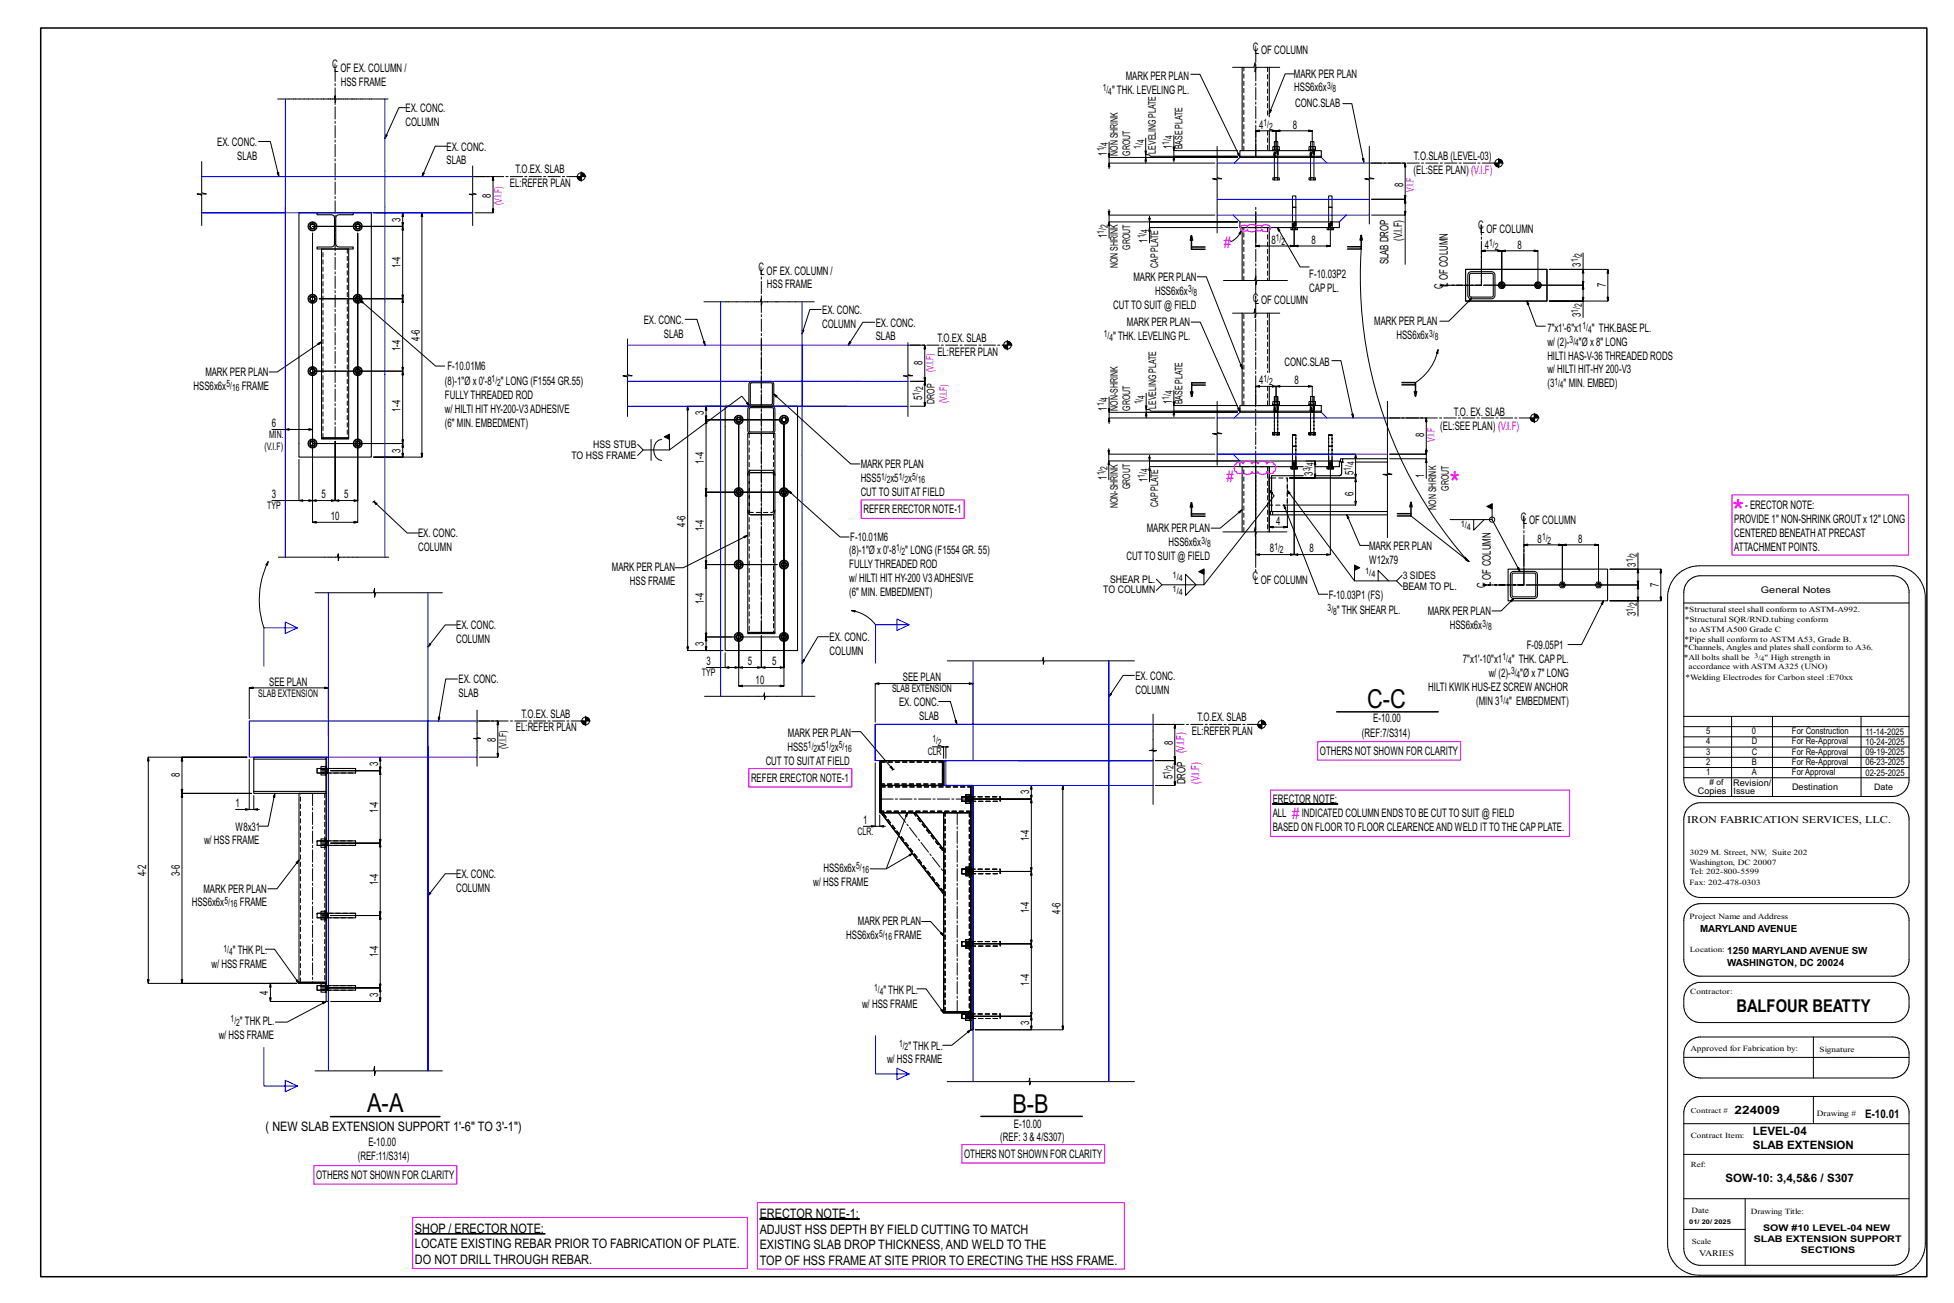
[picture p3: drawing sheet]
<svg xmlns="http://www.w3.org/2000/svg" width="914mm" height="610mm" viewBox="0 0 914 610" stroke-linecap="round" stroke-linejoin="round" font-family="sans-serif">
<defs><g id="words">
<g font-size="14.7" fill="#f0f">
<text x="678" y="231">*</text>
<text x="811" y="244">*</text>
</g>
<g font-size="12.2">
<text x="640" y="331">C-C</text>
<text x="172" y="520">A-A</text>
<text x="474" y="521">B-B</text>
</g>
<text font-size="8.3" x="813" y="473">BALFOUR BEATTY</text>
<g font-size="7.3" fill="#f0f">
<text x="573" y="116">#</text>
<text x="574" y="225">#</text>
<text x="605" y="383">#</text>
</g>
<g font-size="6.1">
<text x="124" y="529">( NEW SLAB EXTENSION SUPPORT 1'-6&quot; TO 3'-1&quot;)</text>
<text x="356" y="570">ERECTOR NOTE-1:</text>
<text x="194" y="577">SHOP / ERECTOR NOTE:</text>
<text x="356" y="577">ADJUST HSS DEPTH BY FIELD CUTTING TO MATCH</text>
<text x="194" y="584">LOCATE EXISTING REBAR PRIOR TO FABRICATION OF PLATE.</text>
<text x="356" y="584">EXISTING SLAB DROP THICKNESS, AND WELD TO THE</text>
<text x="194" y="591">DO NOT DRILL THROUGH REBAR.</text>
<text x="356" y="592">TOP OF HSS FRAME AT SITE PRIOR TO ERECTING THE HSS FRAME.</text>
</g>
<g font-size="5.5">
<text x="586" y="24">CL</text>
<text x="590" y="25">OF COLUMN</text>
<text x="155" y="32">C</text>
<text x="156" y="34">L</text>
<text x="159" y="34">OF EX. COLUMN /</text>
<text x="159" y="40">HSS FRAME</text>
<text x="527" y="37">MARK PER PLAN</text>
<text x="606" y="37">MARK PER PLAN</text>
<text x="520" y="44">&quot; THK. LEVELING PL.</text>
<text x="606" y="43">HSS6x6x</text>
<text x="190" y="52">EX. CONC.</text>
<text x="606" y="50">CONC.SLAB</text>
<text x="190" y="59">COLUMN</text>
<text x="589" y="60">4</text>
<text x="605" y="60">8</text>
<text x="102" y="68">EX. CONC.</text>
<text x="209" y="70">EX. CONC.</text>
<text x="548" y="70" transform="rotate(-90 548 70)">1</text>
<text x="111" y="75">SLAB</text>
<text x="209" y="77">SLAB</text>
<text x="518" y="73" transform="rotate(-90 518 73)">1</text>
<text x="662" y="75">T.O.SLAB (LEVEL-03)</text>
<text x="241" y="81">T.O.EX. SLAB</text>
<text x="661" y="82">(EL:SEE PLAN) (V.I.F)</text>
<text x="239" y="87">EL:REFER PLAN</text>
<text x="657" y="87" transform="rotate(-90 657 87)">8</text>
<text x="230" y="92" transform="rotate(-90 230 92)">8</text>
<text x="187" y="104" transform="rotate(-90 187 104)">3</text>
<text x="692" y="107">C</text>
<text x="518" y="111" transform="rotate(-90 518 111)">1</text>
<text x="537" y="114" transform="rotate(-90 537 114)">1</text>
<text x="656" y="113" transform="rotate(-90 656 113)">(V.I.F)</text>
<text x="693" y="109">L</text>
<text x="696" y="109">OF COLUMN</text>
<text x="595" y="114">8</text>
<text x="614" y="114">8</text>
<text x="695" y="116">4</text>
<text x="710" y="116">8</text>
<text x="187" y="126" transform="rotate(-90 187 126)">1-4</text>
<text x="650" y="124" transform="rotate(-90 650 124)">SLAB DROP</text>
<text x="740" y="125" transform="rotate(-90 740 125)">3</text>
<text x="355" y="127">C</text>
<text x="356" y="128">L</text>
<text x="359" y="128">OF EX. COLUMN /</text>
<text x="530" y="132">MARK PER PLAN</text>
<text x="613" y="130">F-10.03P2</text>
<text x="677" y="131" transform="rotate(-90 677 131)">OF COLUMN</text>
<text x="359" y="135">HSS FRAME</text>
<text x="613" y="137">CAPPL.</text>
<text x="675" y="135" transform="rotate(-90 675 135)">C</text>
<text x="677" y="134" transform="rotate(-90 677 134)">L</text>
<text x="751" y="134" transform="rotate(-90 751 134)">7</text>
<text x="541" y="138">HSS6x6x</text>
<text x="586" y="141">CL</text>
<text x="590" y="142">OF COLUMN</text>
<text x="385" y="147">EX. CONC.</text>
<text x="521" y="145">CUTTO SUIT @ FIELD</text>
<text x="740" y="149" transform="rotate(-90 740 149)">3</text>
<text x="301" y="151">EX. CONC.</text>
<text x="385" y="153">COLUMN</text>
<text x="410" y="153">EX. CONC.</text>
<text x="527" y="153">MARK PER PLAN</text>
<text x="643" y="152">MARK PER PLAN</text>
<text x="724" y="155">7&quot;x1'-6&quot;x1</text>
<text x="745" y="155">&quot; THK.BASE PL.</text>
<text x="196" y="159" transform="rotate(-90 196 159)">4-6</text>
<text x="311" y="158">SLAB</text>
<text x="410" y="159">SLAB</text>
<text x="439" y="160">T.O.EX. SLAB</text>
<text x="521" y="159">&quot; THK. LEVELING PL.</text>
<text x="653" y="159">HSS6x6x</text>
<text x="724" y="162">w/ (2)-</text>
<text x="739" y="162">&quot;Ø x 8&quot; LONG</text>
<text x="187" y="164" transform="rotate(-90 187 164)">1-4</text>
<text x="439" y="167">EL:REFER PLAN</text>
<text x="209" y="173">F-10.01M6</text>
<text x="432" y="171" transform="rotate(-90 432 171)">8</text>
<text x="601" y="171">CONC.SLAB</text>
<text x="724" y="168">HILTI HAS-V-36 THREADED RODS</text>
<text x="96" y="176">MARK PER PLAN</text>
<text x="589" y="180">4</text>
<text x="606" y="180">8</text>
<text x="724" y="175">w/ HILTI HIT-HY200-V3</text>
<text x="91" y="182">HSS6x6x</text>
<text x="113" y="182">FRAME</text>
<text x="208" y="180">(8)-1&quot;Ø x 0'-8</text>
<text x="234" y="180">&quot; LONG (F1554 GR.55)</text>
<text x="724" y="181">(3</text>
<text x="732" y="181">&quot; MIN. EMBED)</text>
<text x="208" y="187">FULLYTHREADED ROD</text>
<text x="432" y="187" transform="rotate(-90 432 187)">5</text>
<text x="548" y="189" transform="rotate(-90 548 189)">1</text>
<text x="187" y="193" transform="rotate(-90 187 193)">1-4</text>
<text x="208" y="193">w/ HILTI HIT HY-200-V3ADHESIVE</text>
<text x="329" y="194" transform="rotate(-90 329 194)">3</text>
<text x="518" y="192" transform="rotate(-90 518 192)">1</text>
<text x="680" y="194">T.O. EX. SLAB</text>
<text x="127" y="200">6</text>
<text x="208" y="200">(6&quot; MIN. EMBEDMENT)</text>
<text x="674" y="201">(EL:SEE PLAN) (V.I.F)</text>
<text x="666" y="204" transform="rotate(-90 666 204)">8</text>
<text x="187" y="212" transform="rotate(-90 187 212)">3</text>
<text x="329" y="217" transform="rotate(-90 329 217)">1-4</text>
<text x="403" y="219">MARK PER PLAN</text>
<text x="403" y="226">HSS5</text>
<text x="417" y="226">x5</text>
<text x="425" y="226">x</text>
<text x="518" y="224" transform="rotate(-90 518 224)">1</text>
<text x="537" y="225" transform="rotate(-90 537 225)">1</text>
<text x="614" y="223" transform="rotate(-90 614 223)">3</text>
<text x="633" y="222" transform="rotate(-90 633 222)">5</text>
<text x="666" y="224" transform="rotate(-90 666 224)">1</text>
<text x="127" y="233">3</text>
<text x="151" y="233">5</text>
<text x="161" y="233">5</text>
<text x="403" y="232">CUTTO SUITAT FIELD</text>
<text x="633" y="232" transform="rotate(-90 633 232)">6</text>
<text x="404" y="240">REFER ERECTOR NOTE-1</text>
<text x="817" y="238">- ERECTOR NOTE:</text>
<text x="155" y="243">10</text>
<text x="597" y="246">4</text>
<text x="712" y="244">C</text>
<text x="713" y="245">L</text>
<text x="716" y="245">OF COLUMN</text>
<text x="812" y="245">PROVIDE 1&quot; NON-SHRINK GROUT x 12&quot; LONG</text>
<text x="196" y="251">EX. CONC.</text>
<text x="321" y="246" transform="rotate(-90 321 246)">4-6</text>
<text x="329" y="249" transform="rotate(-90 329 249)">1-4</text>
<text x="537" y="249">MARK PER PLAN</text>
<text x="812" y="251">CENTERED BENEATHAT PRECAST</text>
<text x="196" y="258">COLUMN</text>
<text x="398" y="253">F-10.01M6</text>
<text x="547" y="256">HSS6x6x</text>
<text x="641" y="257">MARK PER PLAN</text>
<text x="720" y="254">8</text>
<text x="739" y="254">8</text>
<text x="812" y="258">ATTACHMENT POINTS.</text>
<text x="397" y="259">(8)-1&quot;Ø x 0'-8</text>
<text x="424" y="259">&quot; LONG (F1554 GR. 55)</text>
<text x="527" y="262">CUTTO SUIT @ FIELD</text>
<text x="594" y="258">8</text>
<text x="613" y="258">8</text>
<text x="641" y="264">W12x79</text>
<text x="286" y="267">MARK PER PLAN</text>
<text x="397" y="266">FULLYTHREADED ROD</text>
<text x="766" y="265" transform="rotate(-90 766 265)">3</text>
<text x="295" y="274">HSS FRAME</text>
<text x="397" y="272">w/ HILTI HIT HY-200 V3ADHESIVE</text>
<text x="586" y="272">C</text>
<text x="587" y="273">LOF COLUMN</text>
<text x="695" y="275" transform="rotate(-90 695 275)">C</text>
<text x="698" y="274" transform="rotate(-90 698 274)">L</text>
<text x="698" y="271" transform="rotate(-90 698 271)">OF COLUMN</text>
<text x="776" y="275" transform="rotate(-90 776 275)">7</text>
<text x="397" y="279">(6&quot; MIN. EMBEDMENT)</text>
<text x="622" y="280">F-10.03P1 (FS)</text>
<text x="329" y="283" transform="rotate(-90 329 283)">1-4</text>
<text x="626" y="287">&quot; THK SHEAR PL.</text>
<text x="668" y="288">MARK PER PLAN</text>
<text x="766" y="288" transform="rotate(-90 766 288)">3</text>
<text x="213" y="294">EX. CONC.</text>
<text x="388" y="300">EX. CONC.</text>
<text x="678" y="294">HSS6x6x</text>
<text x="213" y="301">COLUMN</text>
<text x="329" y="302" transform="rotate(-90 329 302)">3</text>
<text x="714" y="304">F-09.05P1</text>
<text x="331" y="311">3</text>
<text x="350" y="311">5</text>
<text x="361" y="311">5</text>
<text x="388" y="306">COLUMN</text>
<text x="685" y="310">7&quot;x1'-10&quot;x1</text>
<text x="707" y="310">&quot; THK. CAPPL.</text>
<text x="697" y="317">w/ (2)-</text>
<text x="711" y="317">&quot;Ø x 7&quot; LONG</text>
<text x="126" y="321">SEE PLAN</text>
<text x="215" y="320">EX. CONC.</text>
<text x="354" y="320">10</text>
<text x="423" y="319">SEE PLAN</text>
<text x="531" y="318">EX. CONC.</text>
<text x="668" y="323">HILTI KWIK HUS-EZ SCREW ANCHOR</text>
<text x="215" y="326">SLAB</text>
<text x="531" y="325">COLUMN</text>
<text x="691" y="330">(MIN 3</text>
<text x="706" y="330">&quot; EMBEDMENT)</text>
<text x="244" y="336">T.O.EX. SLAB</text>
<text x="421" y="330">EX. CONC.</text>
<text x="430" y="337">SLAB</text>
<text x="560" y="337">T.O.EX. SLAB</text>
<text x="643" y="338">E-10.00</text>
<text x="232" y="347" transform="rotate(-90 232 347)">8</text>
<text x="241" y="342">EL:REFER PLAN</text>
<text x="369" y="345">MARK PER PLAN</text>
<text x="558" y="344">EL:REFER PLAN</text>
<text x="637" y="345">(REF:7/S314)</text>
<text x="368" y="351">HSS5</text>
<text x="382" y="351">x5</text>
<text x="391" y="351">x</text>
<text x="549" y="348" transform="rotate(-90 549 348)">8</text>
<text x="618" y="353">OTHERS NOT SHOWN FOR CLARITY</text>
<text x="177" y="358" transform="rotate(-90 177 358)">3</text>
<text x="358" y="358">CUTTO SUITAT FIELD</text>
<text x="84" y="364" transform="rotate(-90 84 364)">8</text>
<text x="351" y="366">REFER ERECTOR NOTE-1</text>
<text x="549" y="365" transform="rotate(-90 549 365)">5</text>
<text x="482" y="372" transform="rotate(-90 482 372)">3</text>
<text x="555" y="367" transform="rotate(-90 555 367)">DROP (V.I.F)</text>
<text x="110" y="378">1</text>
<text x="596" y="376">ERECTOR NOTE:</text>
<text x="177" y="380" transform="rotate(-90 177 380)">1-4</text>
<text x="596" y="382">ALL</text>
<text x="609" y="382">INDICATED COLUMN ENDSTO BE CUTTO SUIT @ FIELD</text>
<text x="110" y="389">W8x31</text>
<text x="404" y="386">1</text>
<text x="596" y="389">BASED ON FLOOR TO FLOOR CLEARENCEAND WELD ITTO THE CAPPLATE.</text>
<text x="95" y="395">w/ HSS FRAME</text>
<text x="482" y="393" transform="rotate(-90 482 393)">1-4</text>
<text x="385" y="408">HSS6x6x</text>
<text x="68" y="410" transform="rotate(-90 68 410)">4-2</text>
<text x="84" y="410" transform="rotate(-90 84 410)">3-6</text>
<text x="213" y="411">EX. CONC.</text>
<text x="95" y="418">MARK PER PLAN</text>
<text x="177" y="414" transform="rotate(-90 177 414)">1-4</text>
<text x="213" y="417">COLUMN</text>
<text x="381" y="414">w/ HSS FRAME</text>
<text x="90" y="424">HSS6x6x</text>
<text x="112" y="424">FRAME</text>
<text x="482" y="427" transform="rotate(-90 482 427)">1-4</text>
<text x="496" y="428" transform="rotate(-90 496 428)">4-6</text>
<text x="401" y="433">MARK PER PLAN</text>
<text x="396" y="439">HSS6x6x</text>
<text x="419" y="439">FRAME</text>
<text x="109" y="446">&quot; THK PL.</text>
<text x="177" y="448" transform="rotate(-90 177 448)">1-4</text>
<text x="99" y="453">w/ HSS FRAME</text>
<text x="482" y="461" transform="rotate(-90 482 461)">1-4</text>
<text x="126" y="465" transform="rotate(-90 126 465)">4</text>
<text x="177" y="466" transform="rotate(-90 177 466)">3</text>
<text x="413" y="465">&quot; THK PL.</text>
<text x="403" y="471">w/ HSS FRAME</text>
<text x="112" y="480">&quot; THK PL.</text>
<text x="482" y="480" transform="rotate(-90 482 480)">3</text>
<text x="102" y="486">w/ HSS FRAME</text>
<text x="425" y="491">&quot; THK PL.</text>
<text x="415" y="498">w/ HSS FRAME</text>
<text x="474" y="528">E-10.00</text>
<text x="873" y="523">E-10.01</text>
<text x="468" y="534">(REF: 3 &amp; 4/S307)</text>
<text x="172" y="536">E-10.00</text>
<text x="167" y="543">(REF:11/S314)</text>
<text x="451" y="542">OTHERS NOT SHOWN FOR CLARITY</text>
<text x="148" y="551">OTHERS NOT SHOWN FOR CLARITY</text>
</g>
<text font-size="5.5" fill="#f0f" x="561" y="367" transform="rotate(-90 561 367)">(V.I.F)</text>
<g font-size="5.4">
<text x="812" y="521">224009</text>
<text x="820" y="531">LEVEL-04</text>
<text x="820" y="537">SLAB EXTENSION</text>
<text x="807" y="553">SOW-10: 3,4,5&amp;6 / S307</text>
</g>
<g font-size="4.9">
<text x="541" y="72" transform="rotate(-90 541 72)">LEVELING PLATE</text>
<text x="553" y="70" transform="rotate(-90 553 70)">BASE PLATE</text>
<text x="523" y="73" transform="rotate(-90 523 73)">NON SHRINK</text>
<text x="529" y="73" transform="rotate(-90 529 73)">GROUT</text>
<text x="529" y="117" transform="rotate(-90 529 117)">GROUT</text>
<text x="523" y="126" transform="rotate(-90 523 126)">NON SHRINK</text>
<text x="542" y="125" transform="rotate(-90 542 125)">CAPPLATE</text>
<text x="437" y="189" transform="rotate(-90 437 189)">DROP</text>
<text x="541" y="191" transform="rotate(-90 541 191)">LEVELING PLATE</text>
<text x="553" y="189" transform="rotate(-90 553 189)">BASE PLATE</text>
<text x="523" y="192" transform="rotate(-90 523 192)">NON-SHRINK</text>
<text x="529" y="192" transform="rotate(-90 529 192)">GROUT</text>
<text x="126" y="205">MIN.</text>
<text x="278" y="210">HSS STUB</text>
<text x="124" y="211">(V.I.F)</text>
<text x="267" y="215">TO HSS FRAME</text>
<text x="529" y="229" transform="rotate(-90 529 229)">GROUT</text>
<text x="678" y="230" transform="rotate(-90 678 230)">GROUT</text>
<text x="125" y="238">TYP</text>
<text x="523" y="238" transform="rotate(-90 523 238)">NON-SHRINK</text>
<text x="542" y="237" transform="rotate(-90 542 237)">CAPPLATE</text>
<text x="672" y="238" transform="rotate(-90 672 238)">NON SHRINK</text>
<text x="519" y="273">SHEAR PL.</text>
<text x="656" y="271">3 SIDES</text>
<text x="656" y="276">BEAM TO PL.</text>
<text x="516" y="278">TO COLUMN</text>
<text x="328" y="316">TYP</text>
<text x="417" y="324">SLAB EXTENSION</text>
<text x="121" y="326">SLAB EXTENSION</text>
<text x="237" y="350" transform="rotate(-90 237 350)">(V.I.F)</text>
<text x="434" y="353">CLR</text>
<text x="790" y="385">IRON FABRICATION SERVICES, LLC.</text>
<text x="401" y="391">CLR.</text>
</g>
<g font-size="4.9" fill="#f0f">
<text x="662" y="90" transform="rotate(-90 662 90)">V.I.F</text>
<text x="235" y="96" transform="rotate(-90 235 96)">(V.I.F)</text>
<text x="437" y="174" transform="rotate(-90 437 174)">(V.I.F)</text>
<text x="443" y="189" transform="rotate(-90 443 189)">(V.I.F)</text>
<text x="671" y="207" transform="rotate(-90 671 207)">V.I.F</text>
</g>
<g font-size="4.7">
<text x="621" y="41">3/</text>
<text x="516" y="43">1/</text>
<text x="519" y="44">4</text>
<text x="624" y="43">8</text>
<text x="591" y="59">1/</text>
<text x="549" y="65" transform="rotate(-90 549 65)">4</text>
<text x="594" y="61">2</text>
<text x="517" y="71" transform="rotate(-90 517 71)">1/</text>
<text x="518" y="68" transform="rotate(-90 518 68)">4</text>
<text x="534" y="70" transform="rotate(-90 534 70)">1/</text>
<text x="536" y="67" transform="rotate(-90 536 67)">4</text>
<text x="547" y="68" transform="rotate(-90 547 68)">1/</text>
<text x="518" y="107" transform="rotate(-90 518 107)">2</text>
<text x="517" y="109" transform="rotate(-90 517 109)">1/</text>
<text x="536" y="112" transform="rotate(-90 536 112)">1/</text>
<text x="537" y="109" transform="rotate(-90 537 109)">4</text>
<text x="597" y="113">1/</text>
<text x="600" y="115">2</text>
<text x="697" y="115">1/</text>
<text x="699" y="117">2</text>
<text x="739" y="123" transform="rotate(-90 739 123)">1/</text>
<text x="740" y="120" transform="rotate(-90 740 120)">2</text>
<text x="556" y="137">3/</text>
<text x="559" y="138">8</text>
<text x="740" y="144" transform="rotate(-90 740 144)">2</text>
<text x="739" y="146" transform="rotate(-90 739 146)">1/</text>
<text x="741" y="154">1/</text>
<text x="743" y="156">4</text>
<text x="517" y="158">1/</text>
<text x="519" y="160">4</text>
<text x="669" y="158">3/</text>
<text x="671" y="159">8</text>
<text x="735" y="160">3/</text>
<text x="737" y="162">4</text>
<text x="230" y="179">1/</text>
<text x="591" y="179">1/</text>
<text x="727" y="180">1/</text>
<text x="106" y="181">5/</text>
<text x="109" y="183">16</text>
<text x="233" y="181">2</text>
<text x="430" y="185" transform="rotate(-90 430 185)">1/</text>
<text x="432" y="183" transform="rotate(-90 432 183)">2</text>
<text x="549" y="184" transform="rotate(-90 549 184)">4</text>
<text x="594" y="180">2</text>
<text x="730" y="182">4</text>
<text x="517" y="190" transform="rotate(-90 517 190)">1/</text>
<text x="518" y="187" transform="rotate(-90 518 187)">4</text>
<text x="534" y="189" transform="rotate(-90 534 189)">1/</text>
<text x="536" y="187" transform="rotate(-90 536 187)">4</text>
<text x="547" y="187" transform="rotate(-90 547 187)">1/</text>
<text x="518" y="220" transform="rotate(-90 518 220)">2</text>
<text x="537" y="221" transform="rotate(-90 537 221)">4</text>
<text x="613" y="221" transform="rotate(-90 613 221)">3/</text>
<text x="615" y="218" transform="rotate(-90 615 218)">4</text>
<text x="632" y="220" transform="rotate(-90 632 220)">1/</text>
<text x="634" y="218" transform="rotate(-90 634 218)">4</text>
<text x="412" y="224">1/</text>
<text x="415" y="226">2</text>
<text x="421" y="224">1/</text>
<text x="423" y="226">2</text>
<text x="427" y="224">5/</text>
<text x="429" y="226">16</text>
<text x="517" y="222" transform="rotate(-90 517 222)">1/</text>
<text x="536" y="223" transform="rotate(-90 536 223)">1/</text>
<text x="419" y="258">1/</text>
<text x="562" y="254">3/</text>
<text x="565" y="256">8</text>
<text x="596" y="257">1/</text>
<text x="722" y="253">1/</text>
<text x="724" y="254">2</text>
<text x="422" y="260">2</text>
<text x="599" y="259">2</text>
<text x="764" y="263" transform="rotate(-90 764 263)">1/</text>
<text x="766" y="260" transform="rotate(-90 766 260)">2</text>
<text x="621" y="286">3/</text>
<text x="624" y="288">8</text>
<text x="764" y="286" transform="rotate(-90 764 286)">1/</text>
<text x="766" y="284" transform="rotate(-90 766 284)">2</text>
<text x="694" y="293">3/</text>
<text x="696" y="295">8</text>
<text x="703" y="309">1/</text>
<text x="706" y="310">4</text>
<text x="707" y="315">3/</text>
<text x="710" y="317">4</text>
<text x="702" y="328">1/</text>
<text x="704" y="330">4</text>
<text x="436" y="347">1/</text>
<text x="378" y="350">1/</text>
<text x="381" y="352">2</text>
<text x="386" y="350">1/</text>
<text x="389" y="352">2</text>
<text x="393" y="350">5/</text>
<text x="395" y="352">16</text>
<text x="439" y="349">2</text>
<text x="549" y="360" transform="rotate(-90 549 360)">2</text>
<text x="547" y="363" transform="rotate(-90 547 363)">1/</text>
<text x="401" y="407">5/</text>
<text x="403" y="408">16</text>
<text x="105" y="423">5/</text>
<text x="108" y="425">16</text>
<text x="411" y="438">5/</text>
<text x="414" y="440">16</text>
<text x="105" y="445">1/</text>
<text x="107" y="447">4</text>
<text x="409" y="464">1/</text>
<text x="412" y="465">4</text>
<text x="108" y="478">1/</text>
<text x="111" y="480">2</text>
<text x="421" y="490">1/</text>
<text x="423" y="491">2</text>
</g>
<g font-size="4.6">
<text x="796" y="436">MARYLAND AVENUE</text>
<text x="808" y="446">1250 MARYLAND AVENUE SW</text>
<text x="808" y="452">WASHINGTON, DC 20024</text>
</g>
<g font-size="4.3">
<text x="824" y="278">General Notes</text>
<text x="798" y="343">5</text>
<text x="820" y="344">0</text>
<text x="839" y="343">For Construction</text>
<text x="873" y="344">11-14-2025</text>
<text x="798" y="353">3</text>
<text x="798" y="348">4</text>
<text x="820" y="353">C</text>
<text x="820" y="348">D</text>
<text x="839" y="353">For Re-Approval</text>
<text x="839" y="348">For Re-Approval</text>
<text x="873" y="353">09-19-2025</text>
<text x="873" y="349">10-24-2025</text>
<text x="798" y="358">2</text>
<text x="820" y="358">B</text>
<text x="839" y="358">For Re-Approval</text>
<text x="873" y="358">06-23-2025</text>
<text x="798" y="363">1</text>
<text x="820" y="363">A</text>
<text x="839" y="363">For Approval</text>
<text x="873" y="363">02-25-2025</text>
<text x="795" y="372">Copies</text>
<text x="811" y="368">Revision/</text>
<text x="839" y="370">Destination</text>
<text x="825" y="576">SOW #10 LEVEL-04 NEW</text>
<text x="821" y="581">SLAB EXTENSION SUPPORT</text>
<text x="843" y="586">SECTIONS</text>
</g>
<g font-size="4.2">
<text x="684" y="247">1/</text>
<text x="686" y="248">4</text>
<text x="639" y="269">1/</text>
<text x="549" y="271">1/</text>
<text x="552" y="272">4</text>
<text x="642" y="270">4</text>
<text x="549" y="277">1/</text>
<text x="552" y="278">4</text>
<text x="811" y="371">Issue</text>
<text x="877" y="370">Date</text>
</g>
<text font-size="4" x="795" y="588">VARIES</text>
<text font-size="3.9" x="800" y="367"># of</text>
<g font-size="3.7">
<text x="788" y="286">*Structural steel shall conform to ASTM-A992.</text>
<text x="788" y="291">*Structural SQR/RND.tubing conform</text>
<text x="791" y="296">to ASTM A500 Grade C</text>
<text x="788" y="304">*Channels, Angles and plates shall conform to A36.</text>
<text x="788" y="300">*Pipe shall conform to ASTM A53, Grade B.</text>
<text x="788" y="309">*All bolts shall be</text>
<text x="826" y="309">&quot; High strength in</text>
<text x="790" y="313">accordance with ASTM A325 (UNO)</text>
<text x="789" y="318">*Welding Electrodes for Carbon steel :E70xx</text>
<text x="791" y="400">3029 M. Street, NW, Suite 202</text>
<text x="791" y="405">Washington, DC 20007</text>
<text x="791" y="409">Tel: 202-800-5599</text>
<text x="791" y="414">Fax: 202-478-0303</text>
<text x="791" y="430">Project Name and Address</text>
<text x="791" y="446">Location:</text>
<text x="791" y="465">Contractor:</text>
<text x="791" y="492">Approved for Fabrication by:</text>
<text x="852" y="492">Signature</text>
<text x="850" y="522">Drawing #</text>
<text x="791" y="532">Contract Item:</text>
<text x="791" y="567">Date</text>
<text x="819" y="568">Drawing Title:</text>
<text x="792" y="582">Scale</text>
</g>
<text font-size="3.6" x="791" y="546">Ref:</text>
<text font-size="3.5" x="791" y="521">Contract #</text>
<g font-size="3.2">
<text x="821" y="308">3/</text>
<text x="824" y="309">4</text>
</g>
<text font-size="3" x="791" y="572">01/ 20/ 2025</text>
</g></defs>
<path d="M194 577h61zM356 570h46z" fill="#000" stroke="#000" stroke-width=".5"/>
<path d="M596 376h30z" fill="#000" stroke="#000" stroke-width=".7"/>
<g fill="none" stroke="#000" stroke-width=".47">
<path d="M557 35h4l19 38M577 32h10v-3v5l1-2h11M606 35h-5l-7 18M130 46h26l1-1v3v-2h25M190 50h-3l-7 15M628 48h5l5 28M94 76v14l3 1h-5h2v15M121 66h6l3 17M209 68h-5l-6 15M221 78v12l2 1h-3h1v15M519 72v2zM519 76v2z"/>
<path d="M519 66v8h60h-43M519 74v5M519 76h50M536 71h1l-1 1zM536 74l1 1h-1zM536 65v7h2v1h41h-30M536 72v4M549 69h1l-1 1zM549 73l1 2h-1zM549 63v7h30M549 70v6M570 68v15l2 1h-5h3v25"/>
<path d="M596 70h3zM596 70v-1v1M596 74v9h2v1h1v-1h-1v-9M598 70v-1h-2v-3h2v3h1v1M612 70h4zM613 70v-1v1M613 69v-3h2v3h1v1M613 74v9M613 69h2v1M614 70v-9h-17h2v1l-2-1v9v-9h-9h1v1l-1-1v12M615 74v9h1v1h-1v-1h-2M641 68v15l2 1h-4h2v21"/>
<path d="M642 76h16v17l-1-2h1v2h-16h16v8M699 76h5M701 74v5M175 100h22v1h1l-1-1v114v-2h1l-1 2h-22h13v-6l1 1h-1v-1h-42h42v-34l1 1h-1v-1h-42h42v-34l1 2h-1v-2h-39h39v-34l1 2h-1v-2h-42h42v-6l1 1h-1v-1h-12M222 83h9l-1 1h1v-1v17l-1-2h1v2h-9M270 83h4M272 80v5M519 99v2zM519 98v6M588 99v16h18h-2h2v-11M596 83v1zM596 84h2"/>
<path d="M605 97h1v7M606 97v-5h-1v12M613 83v1zM613 84h2M622 97h1v7M623 97v-5h-1v12M657 99h1v2zM146 109v125l2 1v-1h-2h11l-2 1v-1h2v-28v28h10l-1 1v-1h1v-125v135h-1v1l1-1h-21h2v1l-2-1zM519 104v2zM519 101h50M538 102v2zM538 106v2z"/>
<path d="M538 104h41h-60v7M538 101v5M579 106h-41v8M581 108l-1 2v-1zM581 108l-2 3-3 2M598 106l10 19h5M604 106h1v1h-1zM605 106h.1M605 106h1v1h1v-1h-1M605 107h1M606 106v9h1h-1h17h-2h2v-9M606 106h.1"/>
<path d="M621 106h1v1h-1zM622 106h.1M622 106h1v1h1v-1h-1M622 107h1M623 106h.1M637 117a201 201 0 0 0 50 145M642 101h16v23M741 118v8h-16h27v15v-2h1l-1 2h-27h16v8M560 129h4l17 43M573 131h14l1-2v4v-2h14M688 140l-10 10h-4M693 133v-16l2 1v-1h-2h10l-2 1v-1h2v16v-16h17l-2 1v-1h2v16"/>
<path d="M702 132h2v1v2h-2l-1-2zM719 132h1l1 1-1 2h-1l-1-2zM740 139h1v2zM741 126v2h-1zM741 126v7l-1-1h1v1h-47h47v8M150 160l-20 14h-4M168 140l36 31h4M294 159v16l2 1h-4h2v19M321 149h5l4 12M329 141h27v-1v3l1-2h24M384 145h-5l-4 11M409 151h-5l-7 10"/>
<path d="M471 159v5M557 151h5l18 42M577 147h10v-3v5l1-2h11M715 141l4 12h4M425 160v15l2 1h-4h2v19M426 161h7l-1 2h1v-2v17l-1-1h1v1h-7h7v12l-1-2h1v2h-7M469 161h5M623 169h5l5 26M673 164v1h-1zM673 164a24 24 0 0 1-11 15M337 190h-15l-1 2h1v-2v114l-1-1h1v1h16h-8v-6l1 2h-1v-2h13M346 199v113l1 1v-1h-1h10l-1 1v-1h1v-15v15h11l-2 1v-1h2v-113v122h-2h2h-21h1h-1z"/>
<path d="M351 190l-4-5-34 25M362 184l36 33h4M396 190h-66v6v-1h1l-1 1h35h-35v34v-1h1l-1 1h35h-35v34v-2h1l-1 2h34h-34v34v-2h1l-1 2h35M519 191v2zM519 196v1zM519 186v7h60h-43M519 193v5M519 196h50M536 190h1l-1 2zM536 193l1 2h-1zM536 184v8h2h1h40h-30M536 192v4"/>
<path d="M549 188h1l-1 2zM549 192l1 2h-1zM549 183v7h30M549 190v5M570 188v14l2 1h-5h3v15M596 189l3 1zM596 189v-1v1M596 193v3M598 189v-1h-2v-3h2v3h1v1M598 193v3M613 189l3 1zM613 189v-1v1"/>
<path d="M613 188v-3h2v3h1v1M613 193v3M613 188h2v1M614 189v-8h-17l2-1v1h-2v8v-8h-9l1-1v1h-1v9M615 193v3M649 188v33l2 1h-4h2v30M650 196h17v16v-1h1l-1 1h-17h17M716 196h4M718 193v5M127 201h19h-2h2v4M140 215v19h-13M146 210v24h-6"/>
<path d="M301 210l-3 3M305 206v9M310 206a5 5 0 0 0-4 4 5 5 0 0 0 4 5M313 203v7h-12l-3-2M518 211h1v1zM519 216v1h-1zM519 210v6M519 212h50M538 214v2zM538 218v2zM538 216h42h-61v8M538 213v5"/>
<path d="M580 218h-42v7M604 218h1v1h-1zM605 213v3M605 218h1v1h1v-1h-1M605 219h1M606 217v42h-2v1l2-1h-18h1v1l-1-1v-41M606 213v3M621 218h1v1h-1zM622 213v3M622 218h1v1h1v-1h-1M622 219h1M623 217v42h-2v1l2-1h-17h1v1l-1-1v-40"/>
<path d="M623 213v3M630 212h4v12v-2h1l-1 2h-31h12v-8l1 1h-1v-1h-4M650 215h17v9M667 211h1l-1 1zM667 215l1 1h-1zM667 210v5M140 234h2v1zM175 235l16 14h5M175 235h-1M175 234v1M369 229l24 22h4M581 239l-10 8h-4"/>
<path d="M594 229l2 3-33 42M601 236l16 42h4M602 229l32 43M603 224h31v12v-1h1l-1 1h-32v11l-1-1v1h1h-8l2-1v1h-2v-10M698 236v7h-19M350 250l-30 16h-4M572 249h15v-2v4l1-2h14M630 241l6 14h5M660 241l27 22M690 243v5l5-5M698 243l13 24M767 259v7h-14h24v15v-2h1l-1 2h-24h14v7"/>
<path d="M126 263l-1 1h-1zM126 263a41 41 0 0 0-3 31M130 261h28v-2v3l1-1h23M147 277h28v-2v4l1-2h31M544 274l-3 2M555 269l5 5-5 5zM563 266v8h-19l-3-3M634 264v8h20l2-3M645 272v-5l5 5M654 272l2 2M685 261h1l1 1zM713 274v-19h2h-2h18h-2h2v19v-19h17h-2h2v19"/>
<path d="M730 272h2l1 2-1 1h-2v-1zM747 272h2l1 2-1 1h-2v-1zM766 279h1v2zM767 266v2h-1zM767 266v8l-1-2h1v2h-53h53v7M785 269a15 15 0 0 1 10-4h91a15 15 0 0 1 15 15v302a15 15 0 0 1-15 15h-91a15 15 0 0 1-15-15v-302a15 15 0 0 1 5-11zM790 272l3-2 3-1h90a8 8 0 0 1 7 7v89a8 8 0 0 1-7 8h-90a8 8 0 0 1-8-8v-88a8 8 0 0 1 2-5zM214 292h-6l-8 11M388 298h-5l-8 12M398 286h2zM398 286a17 17 0 0 1 12 6M708 280l-6 6h-4"/>
<path d="M750 281l-10 21h-6M788 282h105M214 318h-5l-4 19M339 312h2v1zM339 305v7h-8M346 301v11h-7M443 309h45v-1v3l1-2h42M531 316h-5l-7 10M117 336v-14h1v-1l-1 1h37h-2v-1l2 1v14M223 332v13h2h-3l1 1v12M224 337h9v2v-2v17v-2v2h-9M272 337h4"/>
<path d="M274 335v5M330 326h27l1-2v3v-1h23M410 338v-18h45h-1v-1l1 1v19M439 328h6l3 11M540 334v17h-2h3l-1 1v24M541 339h9l-1 2h1v-2v17l-1-2h1v2h-9h9v11l-1-1h1v1h-9M588 339h5M590 337v4M788 335h105M788 340h105M810 335v38M829 335v38"/>
<path d="M871 335v38M69 354l1 2h-1v-2h47h-31v17v-2h1l-1 2h33h-33v89v-2h1l-1 2h54h-70zM117 355v24h-7M178 354v7v-2v2h-23h23v33v-1v1h-23h23v34v-1v1h-23h23v34v-2v2h-25h25v7v-2v2h-23M399 342h4l15 18M410 357v30h-6M418 360h.1M436 349h6v6M441 349h1zM442 349h2M443 349l1 1zM443 349v6"/>
<path d="M788 350h105M788 359h105M788 345h105M788 354h105M115 378l2 1h-2zM117 379h4M119 379l2-1v1zM119 372v7M129 371l-4 16h-4M418 360h-1M456 367h41v115v-2h1l-1 2h-41h27v-2h-1l1 2v-7v2h-1l1-2h-28h28v-1h-1l1 1v-33v1h-1l1-1h-28h28v-34v1h-1l1-1h-28h28v-34v2h-1l1-2h-28h28v-7v2h-1l1-2zM788 364h105"/>
<path d="M790 378l2-2h4h90a8 8 0 0 1 7 7v30l-1 3a8 8 0 0 1-6 4h-90a8 8 0 0 1-8-8v-29l1-3zM408 386l2 1h-2zM410 387h4M412 387l1-1v1zM412 381v6M425 380l-10 26M427 399l-12 7h-8M140 402l-10 14h-5M214 409h-6l-8 10M431 431h4l7 7M790 425l3-2h3h90a8 8 0 0 1 7 7v20v2a8 8 0 0 1-7 5h-91a8 8 0 0 1-7-8v-19l1-2zM124 444h4l12 16"/>
<path d="M139 460h-12v9l-1-2h1v2h25M153 469l-19 9h-5M429 463h4l9 11M790 462l2-1 3-1h91a8 8 0 0 1 7 7v4a8 8 0 0 1-7 7h-90a8 8 0 0 1-8-7v-6zM454 482l-9 7h-4M788 495h105M790 487l2-1 4-1h90a8 8 0 0 1 7 7v5a8 8 0 0 1-7 7h-90a8 8 0 0 1-8-7v-4a8 8 0 0 1 2-6zM849 485v19M147 501h28v-2v4l1-2h31M443 506h38l1-2v4v-2h49M790 515l2-1 4-1h90a8 8 0 0 1 7 7v65a8 8 0 0 1-7 7h-90a8 8 0 0 1-8-8v-63a8 8 0 0 1 2-6zM849 513v13"/>
<path d="M788 526h105M788 540h105M788 561h105M788 575h29M817 561v31"/>
<circle cx="701" cy="76" r="1.8"/>
<circle cx="272" cy="83" r="1.8"/>
<circle cx="703" cy="133" r=".8"/>
<circle cx="703" cy="133" r="1.6"/>
<circle cx="720" cy="133" r=".8"/>
<circle cx="720" cy="133" r="1.6"/>
<circle cx="471" cy="161" r="1.8"/>
<circle cx="718" cy="196" r="1.8"/>
<circle cx="698" cy="243" r="1.2"/>
<circle cx="274" cy="337" r="1.8"/>
<circle cx="590" cy="339" r="1.8"/>
</g>
<g fill="none" stroke="#000" stroke-width=".7">
<path d="M19 13h883v584h-883zM700 77h1M700 78h1M701 75h2M701 75h1M701 76h2M270 83h2M271 84h1M272 81h1M272 82h1M272 82h2M557 112l1-2v7h6"/>
<path d="M558 116h6M558 110v2M631 115h6M636 112l1-2v7h-6M637 110l1 2M471 160h1M470 162h1M470 163h1M471 163h.1M471 161h2M471 160h2M564 179h-6v6v-2"/>
<path d="M656 179h6v6M557 183l1 2M558 180h6M656 180h6M662 183v2l1-2M716 196h2M717 197h1M718 194h1M718 194h2M718 195h2M557 237l1-2v2M558 235v6h6"/>
<path d="M660 237v-2l1 2M660 235v6h-6M558 240h6M654 240h6M272 338h2M273 338h1M273 339h1M274 337h2M274 336h1M589 339h1M589 340h1M590 338h2"/>
<path d="M590 337h1M590 339h2M626 333h47M590 341h.1M155 522h51M459 522h47"/>
</g>
<path d="M581 106l2-1 1 1a2.3 2.3 0 0 1 4 0 1.5 1.5 0 0 1 2 0 2 2 0 0 1 3-1 2 2 0 0 1 1 2 2 2 0 0 1-1 2 2 2 0 0 1-3-2 1.5 1.5 0 0 1-2 0 2.3 2.3 0 0 1-4 0 1.7 1.7 0 0 1-2 1 1.7 1.7 0 0 1-1-2zM578 217a2.1 2.1 0 0 1 4 0 2.3 2.3 0 0 1 4 0 1.6 1.6 0 0 1 3 0 2.3 2.3 0 0 1 4 0 2.1 2.1 0 0 1 3 0 2.8 2.8 0 0 1 0 4l-2 1-1-1a2.3 2.3 0 0 1-4 0 1.6 1.6 0 0 1-3 0 2.3 2.3 0 0 1-4 0 2.1 2.1 0 0 1-4 0v-1zM403 234h48v8h-48zM811 232h82v28h-82zM350 360h49v8h-49zM617 347h66v9h-66zM595 370h140v21h-140zM450 535h67v9h-67zM147 545h67v9h-67zM193 570h157v23h-157zM354 563h172v31h-172z" fill="none" stroke="#f0f" stroke-width=".5"/>
<g fill="#000" stroke="#000" stroke-width=".47">
<path d="M145 106a1.1 1.1 0 0 0 1 1 1.1 1.1 0 0 0 1-1l-1 1zM145 105h2v1a1.1 1.1 0 0 0-1-1 1.1 1.1 0 0 0-1 1zM166 106a1.1 1.1 0 0 0 1 1 1.1 1.1 0 0 0 2-1l-2 1zM167 105h1l1 1a1.1 1.1 0 0 0-2-1 1.1 1.1 0 0 0-1 1zM145 139h2v1a1.1 1.1 0 0 0-1-1 1.1 1.1 0 0 0-1 1zM167 139h1l1 1a1.1 1.1 0 0 0-2-1 1.1 1.1 0 0 0-1 1zM145 140a1.1 1.1 0 0 0 1 1 1.1 1.1 0 0 0 1-1l-1 1zM166 140a1.1 1.1 0 0 0 1 1 1.1 1.1 0 0 0 2-1l-2 1zM145 174a1.1 1.1 0 0 0 1 1 1.1 1.1 0 0 0 1-1l-1 1zM145 173h2v1a1.1 1.1 0 0 0-1-1 1.1 1.1 0 0 0-1 1zM166 174a1.1 1.1 0 0 0 1 1 1.1 1.1 0 0 0 2-1l-2 1zM167 173h1l1 1a1.1 1.1 0 0 0-2-1 1.1 1.1 0 0 0-1 1z"/>
<path d="M345 196a1.1 1.1 0 0 0 1 1 1.1 1.1 0 0 0 1-1l-1 2zM345 196l1-1 1 1a1.1 1.1 0 0 0-1-1 1.1 1.1 0 0 0-1 1zM366 196a1.1 1.1 0 0 0 1 1 1.1 1.1 0 0 0 1-1l-1 2zM366 196l1-1 1 1a1.1 1.1 0 0 0-1-1 1.1 1.1 0 0 0-1 1zM145 208a1.1 1.1 0 0 0 1 1 1.1 1.1 0 0 0 1-1l-1 1zM146 207h1v1a1.1 1.1 0 0 0-1-2 1.1 1.1 0 0 0-1 2zM166 208a1.1 1.1 0 0 0 1 1 1.1 1.1 0 0 0 2-1l-2 1zM167 207h1l1 1a1.4 1.4 0 0 0-2-2 1.1 1.1 0 0 0-1 2zM311 204l2-1v3zM345 230a1.1 1.1 0 0 0 1 1 1.1 1.1 0 0 0 1-1l-1 1zM345 230l1-1 1 1a1.1 1.1 0 0 0-1-1 1.1 1.1 0 0 0-1 1zM366 230a1.1 1.1 0 0 0 1 1 1.1 1.1 0 0 0 1-1l-1 1z"/>
<path d="M366 230l1-1 1 1a1.1 1.1 0 0 0-1-1 1.1 1.1 0 0 0-1 1zM696 237l2-1v2zM345 264a1.1 1.1 0 0 0 1 1 1.1 1.1 0 0 0 1-1l-1 1zM345 263h1l1 1a1.1 1.1 0 0 0-1-1 1.1 1.1 0 0 0-1 1zM366 264a1.1 1.1 0 0 0 1 1 1.1 1.1 0 0 0 1-1l-1 1zM366 263h1l1 1a1.1 1.1 0 0 0-1-1 1.1 1.1 0 0 0-1 1zM561 267l2-1v3zM634 264l2 2-2 1zM345 298a1.1 1.1 0 0 0 1 1 1.1 1.1 0 0 0 1-1l-1 1zM345 297h1l1 1a1.1 1.1 0 0 0-1-1 1.1 1.1 0 0 0-1 1zM366 298a1.1 1.1 0 0 0 1 1 1.1 1.1 0 0 0 1-1l-1 1zM366 297h1l1 1a1.1 1.1 0 0 0-1-1 1.1 1.1 0 0 0-1 1z"/>
</g>
<g fill="none" stroke="#000" stroke-width=".5">
<path d="M581 32v38M594 32v23M580 70h38v3h-38zM580 73v1h38v-1M594 61v9M148 100h17l-7 1-1 1v13l2 1h6h-17l8-1 1-1-1-13-1-1h-7zM148 100h-8v114h34v-114h-9M145 105l1-1 2 1v2l-2 1-1-1zM150 116h13v89h-13zM166 105l1-1 2 1v2l-2 1-1-1zM580 104h47v2h-47zM145 139l1-1 2 1v2l-2 1-1-1z"/>
<path d="M166 139l1-1 2 1v2l-2 1-1-1zM581 131v-25h13v25M686 126h38v15h-38zM687 128l1-1h10l1 1 1 1v9l-1 1-1 1h-10l-1-1v-1v-9zM688 128h11v11h-11zM581 147v43h13v-9M594 147v27M145 173l1-1 2 1v2l-2 1-1-1zM166 173l1-1 2 1v2l-2 1-1-1zM351 179h11v11h-11zM351 179h10v10h-10zM352 178v1"/>
<path d="M344 195l2-1 1 1v2l-1 1-2-1zM350 190h12v12h-12zM351 191h11v11h-11zM361 190h12v114h-34v-114h12v1M365 195l2-1 2 1v2l-2 1-2-1zM580 190h38v2h-38zM580 192v1h38v-1M594 190h.1M596 192h.1M596 193h.1M598 193h.1M598 192h.1"/>
<path d="M613 192h.1M613 193h.1M615 193h.1M615 192h.1M618 192h.1M618 190h.1M618 193h.1M145 207l1-1 2 1v1l-2 1-1-1zM150 205h13h-13zM166 207l1-1 2 1v1l-2 1-1-1zM351 203h-1v19M361 203h2v19"/>
<path d="M581 218v31M594 218v31M605 218h.1M606 218h.1M610 218h-30v-2h47v2h-12M622 218h.1M623 218h.1M627 218h.1M627 216h.1M628 216v6h-1l-12 1M628 215h-1l1 7h-1M628 216h1"/>
<path d="M634 216h15M649 215h-21v1M344 229l2-1 1 1v2l-1 1-2-1zM350 222v17v1l1 1h10l1-1 1-18M350 239v57h13v-57M350 222h.1M350 222v-1l1-1h10l1 1 1 1M351 222h.1M351 221h10M362 222l-1-1h-10v1M362 222h.1M363 222h.1"/>
<path d="M365 229l2-1 2 1v2l-2 1-2-1zM594 224h.1M594 236h.1M594 224h1v12h-1zM595 223v18h1M610 223h-15v15l1 1M649 239h-53v2h53M351 241h10M344 263l2-1 1 1v2l-1 1-2-1zM365 263l2-1 2 1v2l-2 1-2-1zM706 266h46v15h-46zM707 268l1-1h10l1 1v1v9v2h-1h-10h-1v-2v-9z"/>
<path d="M708 268h10v11h-10zM344 297l2-1 1 1v2l-1 1-2-1zM350 296h13h-13zM365 297l2-1 2 1v2l-2 1-2-1zM119 354h34v1h-34zM119 355v15M152 360h-2v2h2M152 359l1 4M152 359h-2v1h-2v2h2v1h2M152 359h1M153 360h.1M153 354h1v115h-1z"/>
<path d="M153 355v15M154 360h12v2h-12M412 356v11zM412 356h29v11h1v-11h-1v11h-29zM442 356v11M119 370h34v1h-34zM153 362h.1M412 367v13zM412 367h42v13h-42zM454 373h-2v2h2M454 372v4M454 372h-2v1h-2v2h2v1h2"/>
<path d="M454 372h.1M454 373h.1M454 375h.1M454 367h1v115h-1zM150 395v1h2M152 393h-2v2h2M152 392h-2v1h-2v3h2M153 397l-1-5 1 38-1-4M153 393h.1M153 396h.1M153 393v-22h-13v89h13v-31M154 393h12v3h-12"/>
<path d="M412 380h16l14 17v21zM454 380h-12v93h12v-30M454 380v27M452 409v1h2M452 407h-2v2h2M454 407h-2v2h2M454 406v4M454 406h-2v1M454 406v38v-4M454 409h.1M454 407h.1M150 427h-2v2h2v1h2"/>
<path d="M152 427h-2v2h2M152 426h-2v1M152 426h1M153 427h.1M153 429h.1M154 427h12v2h-12M454 440h-2v1h-2v2h2v1h2M454 440h.1M140 460h13h-13zM454 441h-2v2h2M454 443h.1M454 441h.1"/>
<path d="M152 461h-2v2h2M152 460l1 4zM152 460h-2v1h-2v2h2v1h2M153 461h.1M153 463h.1M154 461h12v2h-12M454 473h-12v1h10M454 474h-2v2h2M454 473v5zM454 473h-2v1h-2v2h2v1h2M454 476h.1M454 474h.1"/>
<circle cx="146" cy="106" r="1.1"/>
<circle cx="146" cy="106" r="2.1"/>
<circle cx="167" cy="106" r="1.1"/>
<circle cx="167" cy="106" r="2.1"/>
<circle cx="146" cy="140" r="1.1"/>
<circle cx="146" cy="140" r="2.1"/>
<circle cx="167" cy="140" r="1.1"/>
<circle cx="167" cy="140" r="2.1"/>
<circle cx="146" cy="174" r="1.1"/>
<circle cx="146" cy="174" r="2.1"/>
<circle cx="167" cy="174" r="1.1"/>
<circle cx="167" cy="174" r="2.1"/>
<circle cx="346" cy="196" r="2.1"/>
<circle cx="346" cy="196" r="1.1"/>
<circle cx="367" cy="196" r="2.1"/>
<circle cx="367" cy="196" r="1.1"/>
<circle cx="146" cy="208" r="1.1"/>
<circle cx="146" cy="208" r="2.1"/>
<circle cx="167" cy="208" r="1.1"/>
<circle cx="167" cy="208" r="2.1"/>
<circle cx="346" cy="230" r="2.1"/>
<circle cx="346" cy="230" r="1.1"/>
<circle cx="367" cy="230" r="2.1"/>
<circle cx="367" cy="230" r="1.1"/>
<circle cx="346" cy="264" r="2.1"/>
<circle cx="346" cy="264" r="1.1"/>
<circle cx="367" cy="264" r="2.1"/>
<circle cx="367" cy="264" r="1.1"/>
<circle cx="346" cy="298" r="2.1"/>
<circle cx="346" cy="298" r="1.1"/>
<circle cx="367" cy="298" r="2.1"/>
<circle cx="367" cy="298" r="1.1"/>
</g>
<g fill="none" stroke="#00f" stroke-width=".47">
<path d="M134 46v215v-164M180 46v215M570 76h71M580 74l-2 2M618 74l3 2M134 100h-40h127h-41M134 83h-40h127h-41M570 93h71M570 101h71M577 101l3 3M630 101l-3 3M337 141v185"/>
<path d="M375 141v185M294 161h131M362 178h13v12M375 161v17h-81h56M403 178h-28h50M294 190h57M361 190h64M570 196h79zM580 193l-2 3M618 193l3 3M570 212h79zM570 212h63"/>
<path d="M577 212l3 4M200 277v224v-152M139 294l-6-3v5l6-2h-16v18M420 290l5 2-5 3zM425 292h-15v18M455 309v47M519 309v197v-197v47M117 337h37v17h-37zM154 337h69M200 337v17M540 339h-130v17h2M154 344v-67v224"/>
<path d="M154 354h69M442 356h98zM442 356h98h-63M443 356v11h12v139M477 356h63zM442 367h98zM442 367h98M123 490v18h16l-6 3v-6l6 3M410 484v18h15l-5 3v-5l5 2"/>
</g>
<g fill="none" stroke="#000" stroke-width=".47" stroke-dasharray="2 1.4">
<path d="M593 32v23M582 70v-38M593 61v9M596 70v-1M596 70h.1M596 73v-3M596 73h1v1M596 74h.1M596 73h.1M596 74v-4M596 69h2M596 70h2v-1"/>
<path d="M596 73l1-3M597 74v-1M597 70v3v-3M597 73h-1v-3M597 74h-1v-1M597 73v1M597 70v3M598 70v3M598 73h.1M598 70h1M598 74v-4M598 74h.1"/>
<path d="M598 73v1M613 70v-1M613 70h.1M613 73v-3M613 73h1v1M613 74h.1M613 73h.1M613 74v-4M613 69h2M613 70h2v-1M613 74v-1M613 70h1v3v-3"/>
<path d="M614 73h-1v-3M614 74v-1M614 70v3M614 74h-1v-1M614 73v1M615 73h.1M615 70v3M615 70h1M615 74v-4M615 74h.1M615 73v1M596 83h2"/>
<path d="M596 84v-1M598 84v-1M605 97h1M613 83h2M613 84v-1M615 84v-1M622 97h1M145 106v-1M145 106h.1M145 105h1M146 107h-1M146 105h.1"/>
<path d="M146 107h.1M146 105h1M147 107h-1M147 105h.1M147 107h.1M147 105v1M147 106h.1M163 116v89M166 106v-1M166 106h.1M167 105h.1M167 107h.1"/>
<path d="M167 105h1M168 107h-1M168 105h.1M168 107h.1M168 105l1 1M169 106h-1M593 106v25M605 106v-2M605 106h1M605 107v-1M605 106h.1M605 104l1 2z"/>
<path d="M606 104v2M606 107v-1M606 106v-2M622 106v-2M622 106h1M622 107v-1M622 106h.1M622 104l1 2zM623 104v2M623 107v-1M623 106v-2M145 140v-1"/>
<path d="M145 139h1M146 139h.1M146 139h1M147 139h.1M147 139v1M147 140h.1M166 140v-1M167 139h.1M167 139h1M168 139h.1M168 139l1 1M169 140h-1"/>
<path d="M582 131v-25M688 140v-1M145 140h.1M146 141l-1-1M146 141h.1M147 141h-1M147 140v1M166 140h.1M167 141v-1M167 141h.1M168 141h-1M168 140v1"/>
<path d="M593 147v27M145 174v-1M145 174h.1M145 173h1M146 175l-1-1M146 173h.1M146 175h.1M146 173h1M147 175h-1M147 173h.1M147 174v1M147 173v1"/>
<path d="M147 174h.1M166 174v-1M166 174h.1M167 173h.1M167 175v-1M167 175h.1M167 173h1M168 175h-1M168 173h.1M168 174v1M168 173l1 1M169 174h-1"/>
<path d="M345 196h.1M345 197v-1M345 197h.1M345 195h1M346 198l-1-1M346 195h.1M346 197v1M346 196h1M347 197h-1M347 196h.1M347 196v1M366 196h.1"/>
<path d="M366 197v-1M366 197h.1M366 195h1M367 198l-1-1M367 195h.1M367 197v1M368 196h.1M368 197h.1M368 196v1M580 193v-3M582 190v-43M583 190h.1"/>
<path d="M592 190h.1M593 181v9M596 189v-1M596 190h.1M596 192v-2M596 192h2v1M596 192h.1M596 193h.1M596 196v6zM596 196v-4v1M596 190v2zM596 190h1"/>
<path d="M596 188l1-3M596 188v1zM596 189h2h-2v-1h2M596 192l1-2M597 188h.1M597 190h-1l1-1M597 190h1v2l-1-2M597 192h.1M597 193v-1M597 192v-2M597 192h-1v-2M598 188h.1"/>
<path d="M597 193h.1M598 190v2M598 193h.1M598 193v-1M598 188v1zM598 189h1h-1v-1h1v1M598 190h-1M598 185h-1M598 196v6zM598 196v-4v1M598 190v2zM598 188v-3"/>
<path d="M598 193h-2v-1M598 192h.1M598 189h-1M599 190h-1M599 190l-1-1M613 189v-1M613 190h.1M613 192v-2M613 192h2v1M613 192h.1M613 193h.1M613 196v6z"/>
<path d="M613 196v-4v1M613 190v2zM613 190h1M613 188l1-3M613 188v1zM613 189h2h-2v-1h2M614 188h.1M613 190v-1M613 190h1v2v-2M613 193v-1M614 192v-2M614 192h.1"/>
<path d="M614 193v-1M614 192h-1v-2M614 193h.1M614 190v2M615 188h.1M615 193h.1M615 193v-1M615 190v2M615 188v1zM615 189h1h-1v-1h1v1M615 190h-1M615 185h-1"/>
<path d="M615 196v6zM615 196v-4v1M615 190v2zM615 188v-3M615 193h-2v-1M615 192h.1M615 190h-2M615 189h-2M616 190h-1M616 190l-1-1M618 192v1M145 207h.1"/>
<path d="M145 208h.1M145 207h1M146 208h-1M146 207v-1M146 209v-1M146 206l1 1M147 208l-1 1M147 207h.1M147 208h.1M151 205v-89M166 207h.1M166 208h.1"/>
<path d="M167 207h.1M167 208h.1M167 207v-1M167 209v-1M167 206l1 1M168 208l-1 1M168 207h.1M168 208h.1M168 207h1M169 208h-1M351 203v19M362 203v19"/>
<path d="M581 218h2M583 218h9M592 218h2M593 218v31M596 202v1zM596 203h.1M596 202h.1M596 203h2zM596 202h2zM597 202h.1M598 202h.1M598 202v1z"/>
<path d="M598 203h1zM598 202h1zM599 202v1zM604 218h1v1h-1zM605 218v-2h1v2M605 216h.1M605 216v2M605 218h.1M605 216v2zM605 216v-7v4M605 204v5zM605 209h.1"/>
<path d="M605 204h.1M605 218v1zM605 219h1M605 218v-2M606 218h.1M606 204h.1M606 209h.1M606 216h.1M606 218v-2M606 218h-1M606 218v1zM606 218h1v1h-1z"/>
<path d="M606 216v2zM606 216v-7v4M606 204v5zM606 216v2M613 202v1zM613 203h.1M613 202h.1M613 203h2zM613 202h2zM614 202h.1M615 202h.1M615 202v1z"/>
<path d="M615 203h1zM615 202h1zM616 202v1zM621 218h1v1h-1zM622 218v-2h1v2M622 216h.1M622 216v2M622 218h.1M622 216v2zM622 216v-7v4M622 204v5zM622 209h.1"/>
<path d="M622 204h.1M622 218v1zM622 219h1M622 218v-2M623 218h.1M623 204h.1M623 209h.1M623 216h.1M623 218v-2M623 218h-1M623 218v1zM623 218h1v1h-1z"/>
<path d="M623 216v2zM623 216v-7v4M623 204v5zM623 216v2M628 216h.1M345 230h.1M345 231v-1M345 230v-1M345 231h.1M345 229h1M346 231h-1M346 229h.1"/>
<path d="M346 231h.1M346 229l1 1M347 231h-1M347 230h.1M347 230v1M351 224v-2M351 240v-16v72M362 222v17M362 239l-1 1h-10M362 224v72M366 230h.1M366 231v-1"/>
<path d="M366 230v-1M366 231h.1M366 229h1M367 231h-1M367 229h.1M367 231h.1M368 229v1M368 231h.1M368 230h.1M368 230v1M594 224v12M595 224h7v12"/>
<path d="M595 239h.1M602 224v12M602 236h-7M627 223v-1M582 249v-31M345 264h.1M345 265v-1M345 263h.1M345 265h.1M345 263h1M346 265h-1M346 263h.1"/>
<path d="M346 265h.1M346 263h1M347 265h-1M347 264h.1M347 264v1M366 264h.1M366 265v-1M366 263h.1M366 265h.1M366 263h1M367 265h-1M367 263h.1"/>
<path d="M367 265h.1M368 263h.1M368 265h.1M368 264h.1M368 264v1M345 298h.1M345 299v-1M345 297h.1M345 299h.1M345 297h1M346 299h-1M346 297h.1"/>
<path d="M346 299h.1M346 297h1M347 299h-1M347 298h.1M347 298v1M366 298h.1M366 299v-1M366 297h.1M366 299h.1M366 297h1M367 299h-1M367 297h.1"/>
<path d="M367 299h.1M368 297h.1M368 299h.1M368 298h.1M368 298v1M150 359h3M150 360h3M153 360v-1M153 360h.1M153 360h13M153 359h1l-1 1M153 360h1"/>
<path d="M154 360h-1M154 359v3M166 360v2h-12M412 357h29M148 362v-2h2M150 362h-2M152 371v24M153 361v-1M153 362v-1M153 361h.1M153 362h.1M153 362h-3"/>
<path d="M153 361h-3M154 362h-1M154 360l-1 1M154 361h-1M154 361l-1 1M412 368h42M441 367h-29M452 373h2M452 374h2M452 375h-2v-2h2M454 373h1M454 373h.1"/>
<path d="M454 375h.1M454 375h-2M454 374h-2M454 380h-42M454 373h14M455 373h.1M455 373l-1 1 1-1M455 374h-1v-1M455 374l-1 1v-1M455 375h-1v-1M455 375h-1M455 373v2"/>
<path d="M468 373v2h-14M150 393h3M150 394h3M150 396h-2v-3h2M152 395v65M153 393h.1M153 394v-1M153 394h.1M153 395v-1M153 395h.1M153 396h-3M153 395h-3"/>
<path d="M153 394h-3M153 393h13M153 393h1M153 393l1 1M153 394h1M153 394h1h-1M154 396h-1M154 394l-1 1M154 395h-1M154 395v1M154 393v3M166 393v3h-12"/>
<path d="M427 380l15 19M454 380v29M442 417l-29-37M452 407h2M452 408h2M452 409h-2v-2h2M454 409v64M454 407h1M454 407h.1M454 409h.1M454 409v-2M454 409h-2"/>
<path d="M454 408h-2M454 407h14M454 407l1 1h-1zM454 408h.1M454 409v-1M455 409h-1M455 407h.1M455 408h-1M455 408l-1 1M455 409h.1M455 407v2M468 407v2h-14"/>
<path d="M150 427h3M150 428h3M150 429h-2v-2h2M153 427h.1M153 429v-2M153 428h.1M153 429h.1M153 428v-1M153 429v-1M153 429h-3M153 428h-3M153 427h1"/>
<path d="M153 427h1l-1 1M154 427h12M154 429h-1M154 428h-1M154 428l-1 1M154 427v2M166 427v2h-12M141 460v-89M452 440h2M452 441h2M452 443h-2v-2h2M454 440h1"/>
<path d="M454 441h1M454 441h.1M454 443v-1M454 443h.1M454 443h-2M454 442h-2M454 441h14M455 440v1M455 441h.1M455 441l-1 1 1-1M455 442h-1v-1M455 442h-1"/>
<path d="M455 442l-1 1v-1M455 443h-1M455 441v2M468 441v2h-14M148 463v-2h2M150 463h-2M150 461h3M150 462h3M153 461h.1M153 462v-1M153 462h.1M153 463v-1"/>
<path d="M153 463h.1M153 463v-2M153 463h-3M153 462h-3M153 461h13M153 461h1M153 461l1 1M153 462h1M154 463h-1M154 462h-1M154 462v1M154 463h.1"/>
<path d="M154 461v2M166 461v2h-12M442 473v-93M450 476v-2h2M452 474h2M452 475h2M454 474h1M454 475v-1M454 475h1M454 476h.1M454 476v-1M454 474h-2"/>
<path d="M454 477h-2M454 476h-2M454 475h-2M454 476h-4M454 476v1M454 474h14M454 475h1h-1zM455 476l-1-1M455 476h-1M455 474v1M455 475v1M455 476h.1"/>
<path d="M455 474v3M468 474v2h-14"/>
<circle cx="703" cy="133" r=".9"/>
<circle cx="703" cy="133" r="1"/>
<circle cx="720" cy="133" r=".9"/>
<circle cx="720" cy="133" r="1"/>
<circle cx="731" cy="274" r=".9"/>
<circle cx="731" cy="274" r=".8"/>
<circle cx="748" cy="274" r=".9"/>
<circle cx="748" cy="274" r=".8"/>
</g>
<g fill="none" stroke="#000" stroke-width=".47" stroke-dasharray="5.8 1 1 1">
<path d="M588 73v-49M641 76h60M221 83h51M588 131v-35M693 133h-19h19v-28M425 161h46M649 196h69M157 205v-173M588 216v52M588 243v-111M694 274h19zM713 274v-33"/>
<path d="M356 296v-137M356 296v-169M223 337h51M540 339h50M146 371v89M412 374h42M420 380l22 28M448 474v-94"/>
</g>
<path d="M167 46h-17M176 46h-42M366 141h-17M375 141h-38M167 261h-17M367 326h-17M540 339v17M223 354v-17" fill="none" stroke="#000" stroke-width=".47" stroke-dasharray="0 1"/>
<use href="#words"/>
</svg>
